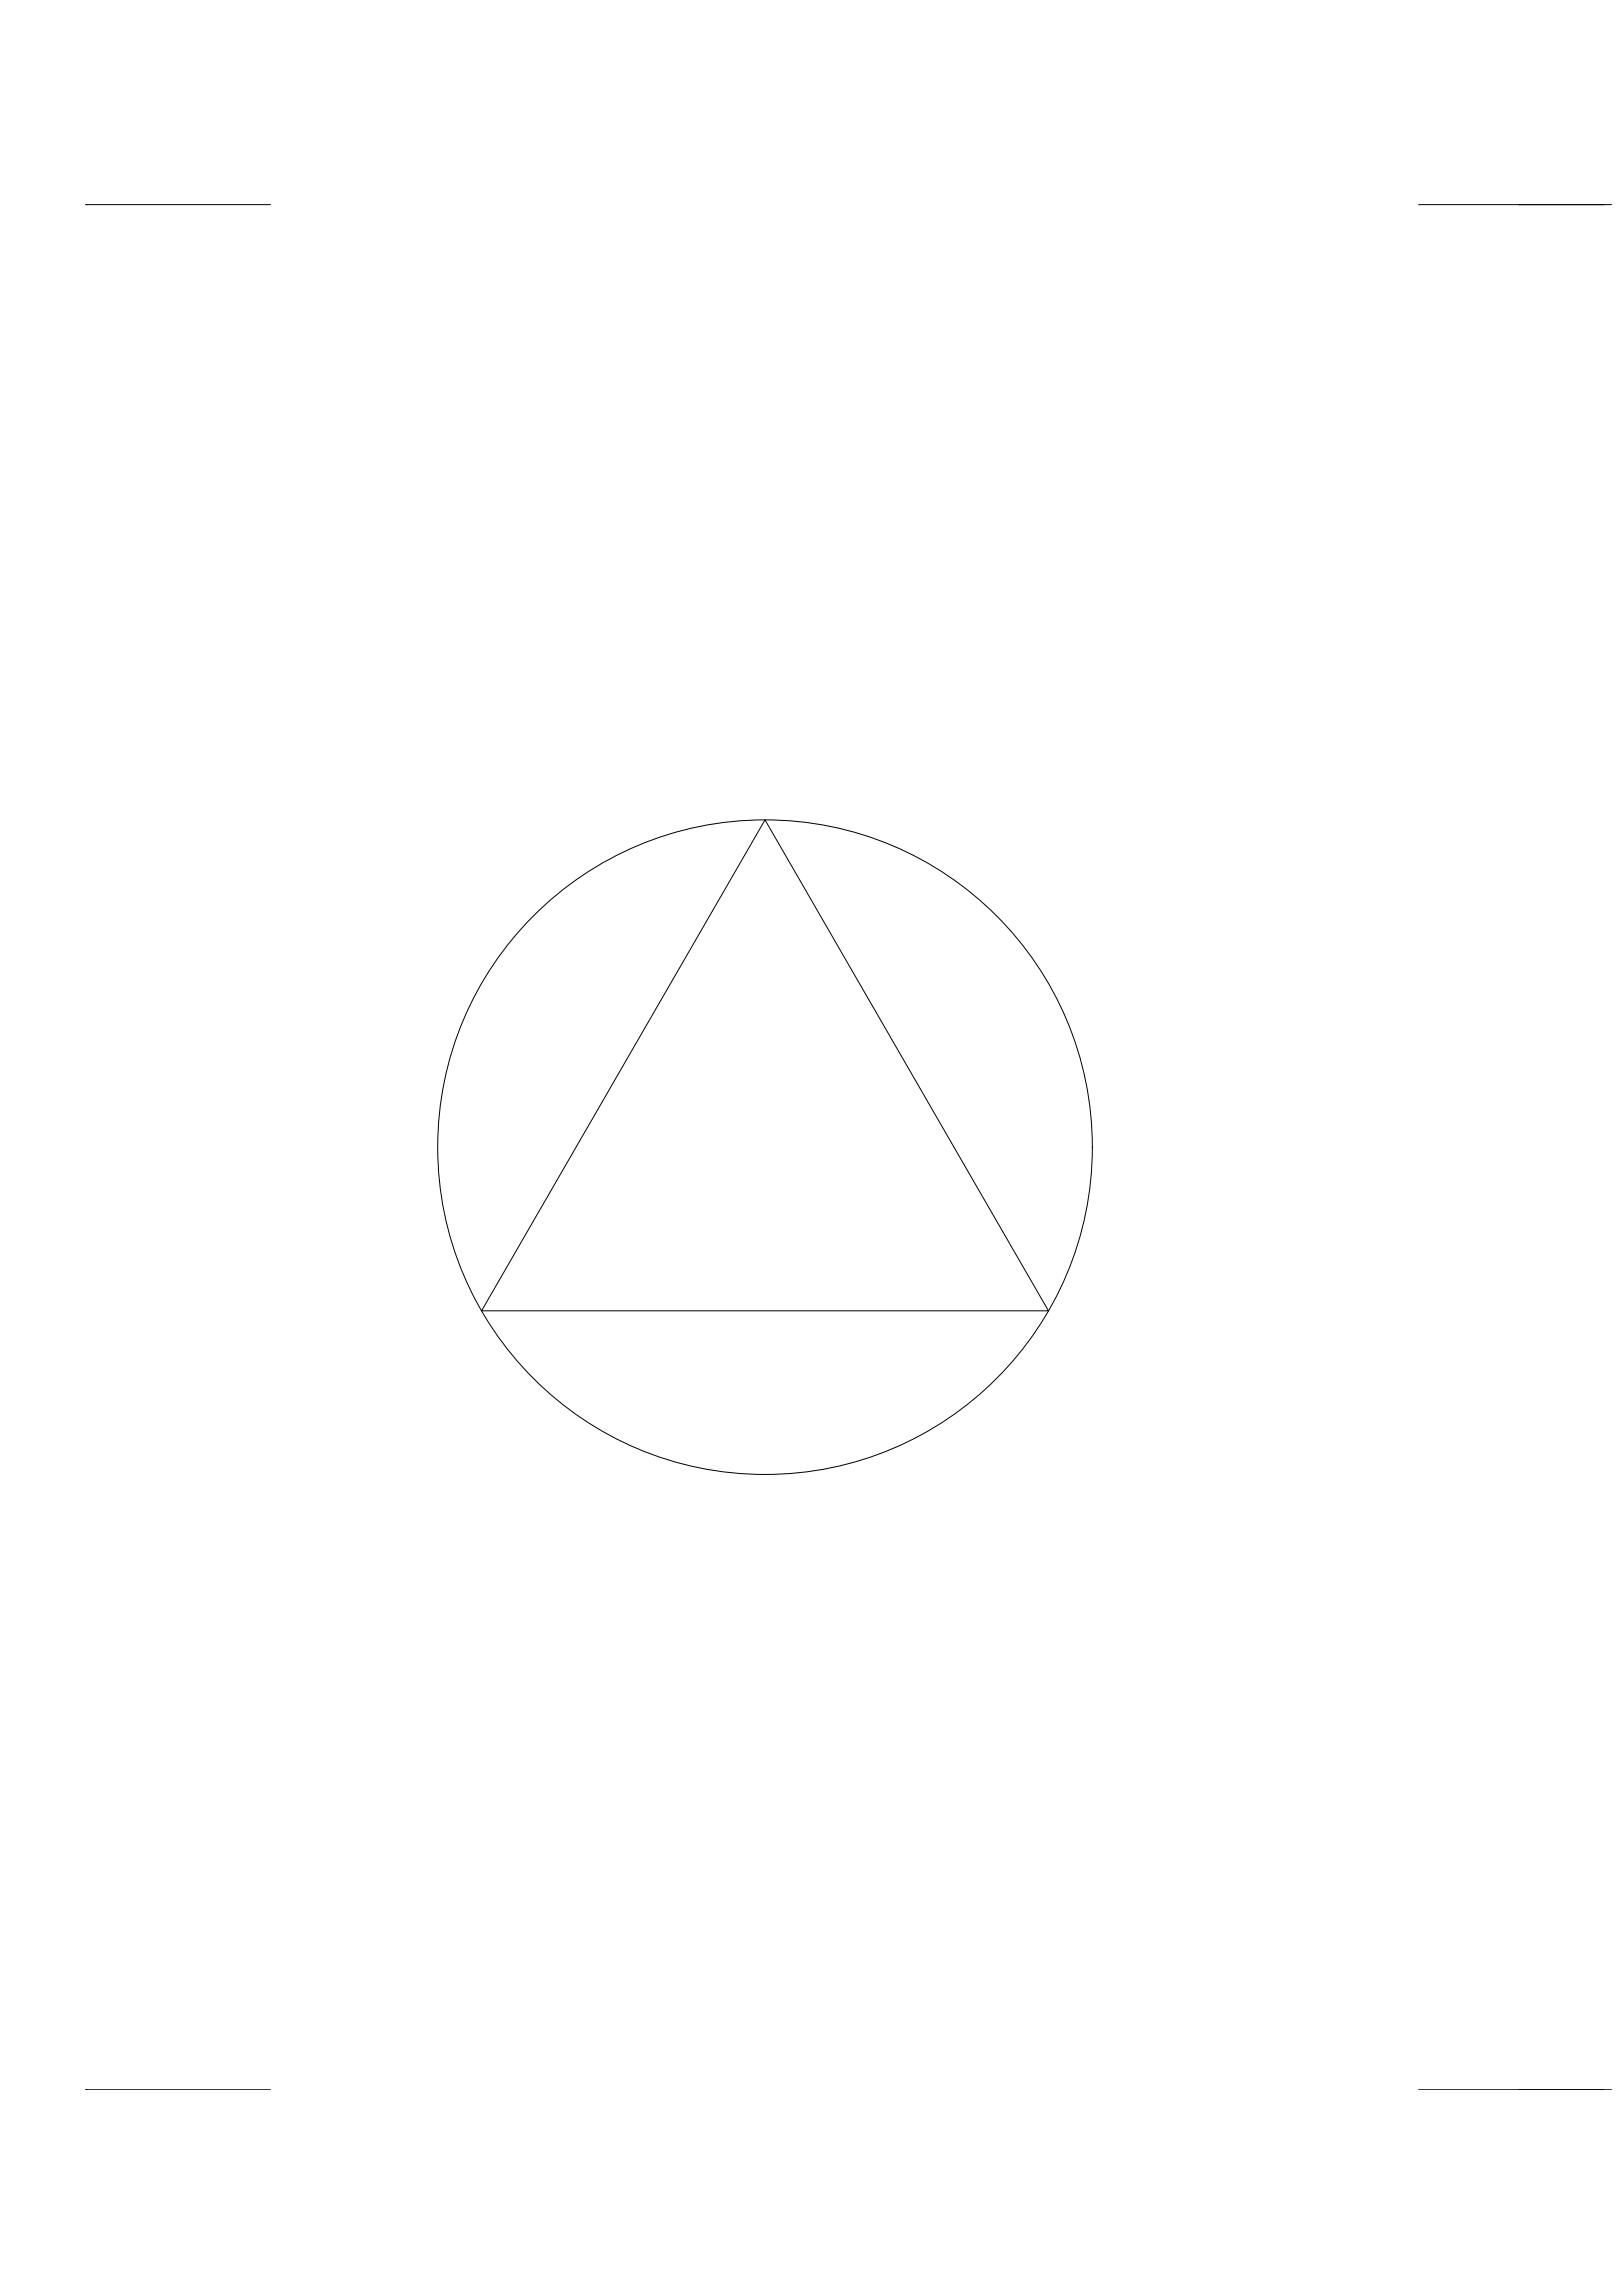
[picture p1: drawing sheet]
<svg xmlns="http://www.w3.org/2000/svg" width="841mm" height="1189mm" viewBox="0 0 841 1189" stroke-linecap="round" stroke-linejoin="round" font-family="sans-serif">
<!-- layer: 0 -->
<g fill="none" stroke="#000" stroke-width=".52">
<path d="M6 106h.1M44 106h.1M44 106h96M735 106h100M787 106h.1M831 106h.1M396 425l147 254h-293zM6 1083h.1M44 1083h.1M44 1083h96M735 1083h100M787 1083h.1"/>
<path d="M831 1083h.1"/>
<circle cx="396" cy="595" r="170"/>
</g>
</svg>
